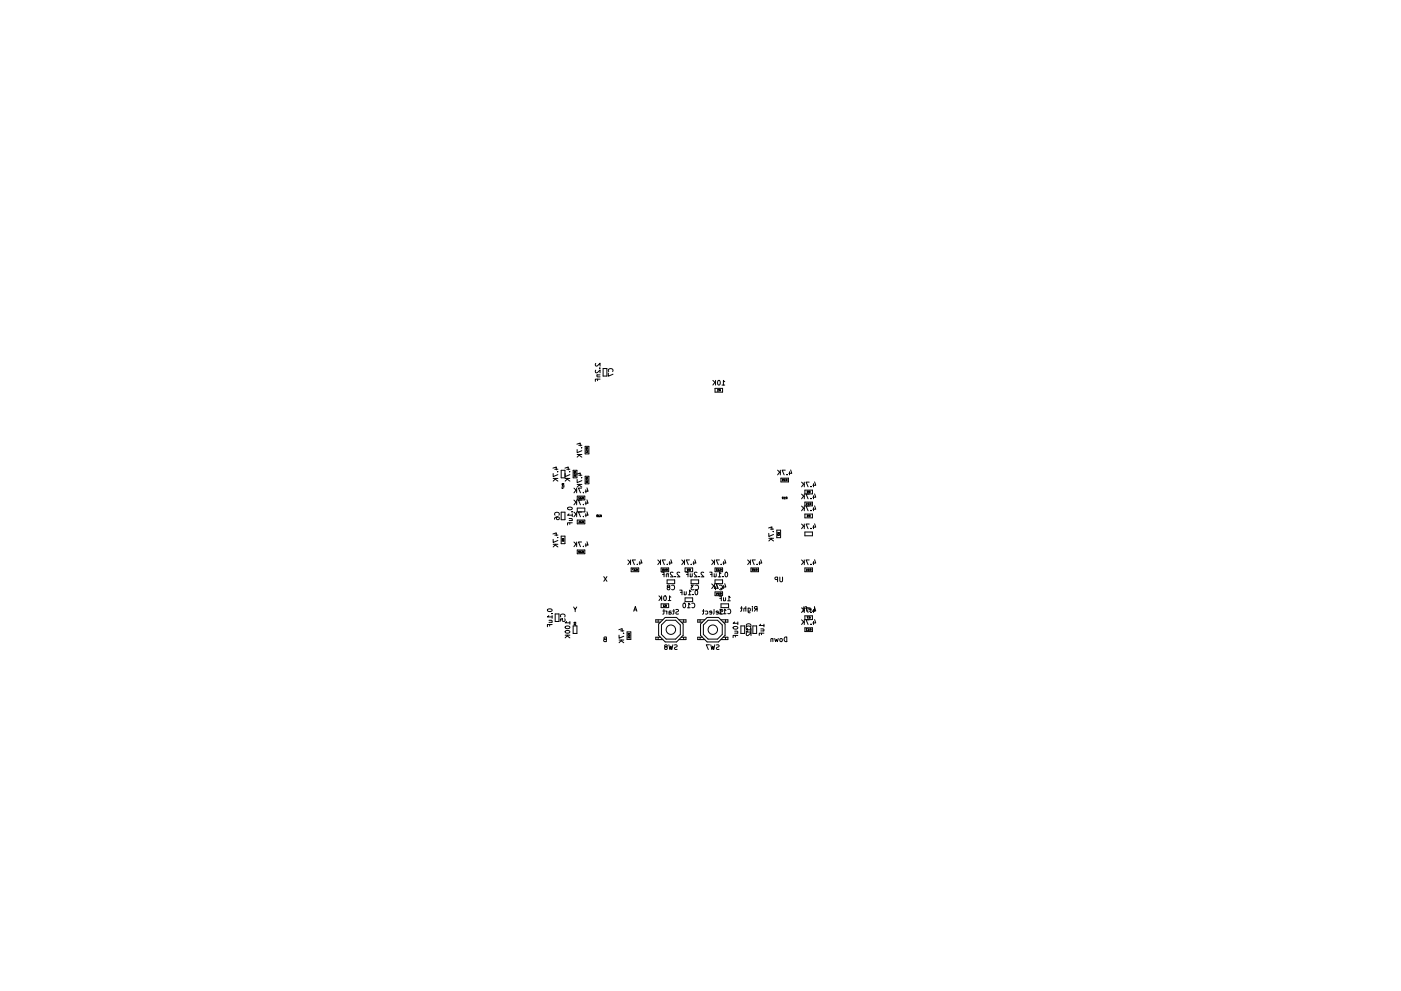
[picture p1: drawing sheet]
<svg xmlns="http://www.w3.org/2000/svg" width="297mm" height="210mm" viewBox="0 0 297 210" stroke-linecap="round" stroke-linejoin="round" font-family="sans-serif">
<g fill="none" stroke="#000" stroke-width=".21">
<path d="M126.3 77.1l-.1 .4 .3 .2 .7-.6v.6M126.3 78.5l-.1 .4 .3 .2 .7-.6v.6M126.6 79.5h.6M126.7 79.5l-.1 .4 .6 .1M127.1 78.1h.1M127.9 78.2h.8v1.6h-.8zM129 79.2v.6l1-.4M129.1 78.8a.44 .44 0 0 1 .4-.6 .44 .44 0 0 1 .4 .6M117.2 99.3l.7-.2v.6M117.6 99.6h.7M119 99.8h.8v1.6h-.8zM119.8 99.3l.7-.2v.6"/>
<path d="M120.2 99.6h.6M121.5 99.8h.8v1.6h-.8zM122.3 94.2l.7-.2v.6M122.4 95.4v.6l1-.4M122.4 96.4h1M122.7 94.5h.7M122.8 96.6l.6 .4M122.9 96.4l-.5 .6M123.3 95h.1M124.1 94.7h.8v1.6h-.8zM124.3 95.8l.1 .2 .2-.2v.2M124.4 95.4l-.2 .1h.4"/>
<path d="M124.5 95l-.2 .2-.1-.2h.4M124.5 95.1l.1 .1M124.6 95.4v.2M126.7 80.4v.4M127.2 80.4h-1v.5M151.1 80.7l.6 .6M151.6 81.1l-.5 .6M151.6 82.4h1.6v.8h-1.6zM151.7 80.7v1M152.1 83h.2M152.3 80.7h.1a.49 .49 0 0 1 .3 .5 .49 .49 0 0 1-.4 .5l-.2-.4zM152.3 82.7l-.1-.1v.4"/>
<path d="M152.6 82.8l-.1 .2M152.7 82.8l-.2-.2h.2v.4M153.1 81.7h.6M153.7 81l-.3-.3v1M164.9 99.8l.5 .5M165.4 99.8v1M166.5 99.8h-.7l.5 1M167.6 99.7l.3 .7h-.6M117.2 113.3l.7-.3v.7M117.3 114.4v.7l1-.4M117.3 100.5v.6l1-.4M117.3 115.5h1"/>
<path d="M117.3 101.5h1M117.6 113.5h.7M117.7 109.3a.44 .44 0 0 1 .4-.6 .44 .44 0 0 1 .4 .6M117.7 115.6l.6 .4M117.7 101.6l.6 .5M117.9 115.5l-.6 .5M117.9 101.5l-.6 .6M118.2 109.7l-.2 .2v.3h.5l.1-.3-.2-.2h-.6l-.2 .5M118.2 114h.1M118.2 100.1h.1M119 108.7h.8v1.6h-.8zM119 113.7h.8v1.6h-.8z"/>
<path d="M119.2 103.4v.2l.4-.1M119.3 103l-.1 .1h.4M119.4 114.3l-.2 .2v-.2h.4M119.4 102.6l-.2 .2v-.2h.4M119.4 114.3l.2 .2M119.4 102.7l.2 .2M119.4 114.6l-.1 .2h.2v-.2l-.3 .2M119.6 103v.2M119.8 100.5v.6l1-.4M119.8 101.5h1M120.3 101.6l.5 .5M120.4 107.7a.49 .49 0 0 1 .5-.2 .49 .49 0 0 1 .4 .5 .49 .49 0 0 1-.6 .2 .49 .49 0 0 1-.3-.5z"/>
<path d="M120.4 101.5l-.6 .6M120.6 109l-.3 .3h1M120.7 110l.6 .1-.1 .3M120.7 110.4h.6M120.7 100.1h.1M120.8 110.9v.4M121.2 108.6h.1M121.3 110.9h-1v.5M121.3 109v.6M121.7 106.1l.6 .6M121.7 108.6l.6 .6M121.7 103.6l.6 .5"/>
<path d="M121.7 115l.6 .6M121.8 100.5l-.1 .1h.4M121.9 100.1l-.2 .2v-.2h.4M121.9 100.2l.2 .1M121.9 100.9v.1l.2 .1-.1-.2-.3 .1M122.1 100.5v.2M122.1 106.5l-.4 .6M122.1 109.1l-.4 .5M122.1 104l-.4 .6M122.1 115.4l-.4 .6M122.3 103.6v1M122.3 106.1v1"/>
<path d="M122.3 108.6v1M122.3 115v1M122.3 100.6l.7-.3v.7M122.4 101.7v.7l1-.4M122.4 102.8h1M122.4 105.3h1.6v.8h-1.6zM122.4 107.8h1.6v.8h-1.6zM122.4 110.3h1.6v.8h-1.6zM122.4 116.7h1.6v.8h-1.6zM122.7 110.9h.2M122.7 100.8h.7M122.8 117v.3l.1-.2-.2-.2h.2l-.1 .1"/>
<path d="M122.8 102.9l.6 .4M122.9 110.6l-.1-.1v.4M122.9 105.5l-.2 .1 .2 .2h-.2M122.9 102.8l-.5 .5M123.3 101.3h.1M123.3 110.6h-.2l.2 .3h-.2M123.3 105.5l-.2 .1 .2 .2h-.2M123.3 116.9l-.2 .1 .2 .3h-.2M123.3 106.1h-.7l.5 1M123.3 108.6h-.7l.5 1M123.3 103.6h-.7l.5 1M123.3 115h-.7l.5 1"/>
<path d="M123.6 110.7l-.2 .2M123.6 105.6l-.2 .2M123.6 117.1l-.2 .2M123.7 110.7l-.2-.1 .2-.1v.4M123.7 105.6l-.2-.1 .2-.1v.4M123.7 117.1l-.2-.2h.2v.4M123.7 107v.1M123.7 109.5v.1M123.7 104.5v.1M123.7 115.9v.1M124.1 101h.8v1.6h-.8zM124.2 103.9v.7"/>
<path d="M124.2 106.4v.7M124.2 109v.6M124.2 115.3v.7M124.4 101.7l-.2 .2h.4M124.4 102.2l-.1-.1v.2l.2-.2 .1 .1v.2l-.2-.1M124.5 101.4l-.2 .2-.1-.2h.4M124.5 101.5l.1 .1M124.5 106.1l.2 .7h-.6M124.5 108.6l.2 .7h-.6M124.5 103.5l.2 .7h-.6M124.5 114.9l.2 .8h-.6M124.6 101.7v.3"/>
<path d="M126.5 109.3h.2l-.1 .3zM127.1 109.3l-.2 .1 .2 .2h-.2M127.4 109.5l-.1 .1M127.5 109.5l-.2-.2 .2-.1v.4M133.1 118.8l.6 .6M133.5 119.2l-.4 .6M133.7 118.8v1M134.7 118.8h-.6l.4 1M135.1 119.7v.1M135.6 119.1v.7M135.9 118.8l.2 .7h-.6M139.5 118.8l.5 .6"/>
<path d="M139.9 119.2l-.4 .6M140 118.8v1M141.1 118.8h-.7l.5 1M141.5 119.7v.1M142 119.1v.7M142.2 118.8l.3 .7h-.6M144.5 118.8l.6 .6M145 119.2l-.5 .6M145.1 118.8v1M146.2 118.8h-.7l.4 1M146.6 119.7v.1M147.1 119.1v.7"/>
<path d="M147.3 118.8l.3 .7h-.7M150.9 118.8l.6 .6M151.3 119.2l-.4 .6M151.5 118.8v1M152.5 118.8h-.6l.4 1M152.9 119.7v.1M153.4 119.1v.7M153.7 118.8l.2 .7h-.6M158.5 118.8l.6 .6M158.9 119.2l-.4 .6M159.1 118.8v1M160.1 118.8h-.6l.4 1"/>
<path d="M160.5 119.7v.1M161 119.1v.7M161.3 118.8l.2 .7h-.6M163 112l.7-.2v.6M163 113.2v.6l1-.4M163 114.2h1M163.3 112.3h.7M163.4 114.3l.6 .5M163.6 114.2l-.6 .6M163.9 112.8h.1M164.7 112.5h.8v1.6h-.8zM164.9 113.3v.3l.1-.1 .2 .1v-.3"/>
<path d="M165.1 113l-.2 .2v-.2h.4M165.1 113.1l.2 .1M165.3 100.2l-.4 .6M165.6 101.4h1.6v.8h-1.6zM165.9 105.6l.2 .1v-.2h-.2l.2 .3M165.9 101.6h.2v.2h-.2v.2h.2M166.2 105.8h.3M166.5 105.6l-.1-.2v.4M166.5 101.7h-.3l.3 .3h-.3M166.8 105.6l-.2 .2M166.8 101.8l-.2 .2M166.9 105.6l-.3-.1 .3-.1v.4"/>
<path d="M166.9 101.8l-.3-.1 .3-.1v.4M166.9 100.7v.1M167.4 100.1v.7M169.9 107.4l.6 .5M169.9 102.3l.6 .6M169.9 118.8l.6 .6M169.9 111.2l.6 .6M169.9 104.8l.6 .6M170.4 107.8l-.5 .6M170.4 102.7l-.5 .6M170.4 119.2l-.5 .6M170.4 111.6l-.5 .6"/>
<path d="M170.4 105.3l-.5 .5M170.5 102.3v1M170.5 104.8v1M170.5 107.4v1M170.5 111.2v1M170.5 118.8v1M170.6 104h1.7v.8h-1.7zM170.6 106.5h1.7v.8h-1.7zM170.6 109.1h1.7v.8h-1.7zM170.6 112.9h1.7v.8h-1.7zM171 106.8v.3M171.1 106.7l.1 .3h-.3"/>
<path d="M171.2 109.2h.1l.1 .2h-.2v.2h.2M171.2 104.3v.3l.2-.2-.2-.2h.1v.1M171.6 106.7l-.3 .1 .3 .3h-.3M171.6 107.4h-.7l.4 1M171.6 102.3h-.7l.4 1M171.6 118.8h-.7l.4 1M171.6 111.2h-.7l.4 1M171.6 104.8h-.7l.4 1M171.6 109.5l-.1 .1M171.6 104.4l-.1 .2M171.7 109.5l-.2-.2 .2-.1v.4M171.7 104.4l-.2-.2h.2v.4"/>
<path d="M171.8 106.9l-.1 .2M171.9 106.9l-.2-.2h.2v.4M172 108.3v.1M172 103.2v.1M172 119.7v.1M172 112.1v.1M172 105.7v.1M172.5 102.6v.7M172.5 105.2v.6M172.5 107.7v.7M172.5 111.5v.7M172.5 119.1v.7"/>
<path d="M172.7 107.3l.3 .7h-.7M172.7 102.2l.3 .8h-.7M172.7 118.8l.3 .7h-.7M172.7 111.1l.3 .7h-.7M172.7 104.8l.3 .7h-.7M116.1 129.3a.49 .49 0 0 1 .6-.2 .49 .49 0 0 1 .3 .5 .49 .49 0 0 1-.6 .2 .49 .49 0 0 1-.3-.5zM116.3 130.6l-.2 .3h1M116.4 131.6l.6 .1v.3M116.4 132h.7M116.5 132.5v.3M117 130.2h.1M117.1 132.5h-1v.5"/>
<path d="M117.1 130.6v.6M117.7 130.3h.8v1.6h-.8zM118.9 130.9a.44 .44 0 0 1 .4-.6 .44 .44 0 0 1 .4 .6M119.7 131.3v.5l-.5-.1 .1-.4h-.5v.5M119.8 134.8h1M119.9 133a.49 .49 0 0 1 .5-.3 .49 .49 0 0 1 .4 .5 .49 .49 0 0 1-.6 .3 .49 .49 0 0 1-.3-.5zM119.9 133.9a.49 .49 0 0 1 .5-.2 .49 .49 0 0 1 .4 .5 .49 .49 0 0 1-.6 .2 .49 .49 0 0 1-.3-.5zM120.1 131.9l-.3 .2h1M120.3 134.9l.5 .4M120.4 134.8l-.6 .5M120.8 131.9v.5M121.5 132.8h.8v1.6h-.8z"/>
<path d="M121.6 128.8l.3 .5 .4-.5M121.7 132.5l.3-.1v.3M121.8 132.6h.3M121.9 132l-.2 .2v-.2h.4M121.9 132.1l.2 .2M121.9 129.3v.5M128 122.3l.7 1M128.2 135.6l-.2 .2 .2 .3h.4v-1l-.5 .1v.4h.5M128.7 122.3l-.7 1M131.2 133.6l.7-.2v.6M131.3 134.7v.7l1-.4M131.3 135.8h1"/>
<path d="M131.6 133.8h.7M131.7 135.9l.6 .5M131.8 135.8l-.5 .6M132.2 134.4h.1M132.9 134.1h.9v1.6h-.9zM133.2 134.8v.2l.3-.3v.3M133.3 134.4l-.1 .2-.1-.2h.4M133.3 134.5l.2 .1M133.4 135.1l-.1 .2 .2 .1v-.3l-.4 .2M133.8 120.5h1.6v.8h-1.6zM134.4 120.7h-.3l.2 .4M134.4 129.7l.3-1 .3 1"/>
<path d="M134.5 129.4h.4M134.7 120.7l-.2 .1 .2 .3h-.2M135 120.9l-.1 .2M135.1 120.9l-.2-.2h.2v.4M139.5 131.5v.5M139.5 135.2v.5M139.6 132.4l1.4-1.4h2.4l1.4 1.4v2.4l-1.4 1.4h-2.4l-1.4-1.4zM139.7 126.4l.6 .6M140 135.2h-1v.5h1.5M140.1 126.8l-.4 .6M140.2 128.1h1.6v.8h-1.6zM140.2 120.5h1.6v.8h-1.6z"/>
<path d="M140.3 126.4v1M140.3 121.4h.5v1M140.5 121.9h.3M140.5 120.7h.2v.2h-.2v.1h.2M140.5 129.6h.4M140.5 131.5h-1.5v.5h1M140.8 129.3v.9l-.3 .1M140.8 121.1h.3M140.9 126.5v-.1a.49 .49 0 0 1 .4 .5 .49 .49 0 0 1-.4 .5l-.2-.4zM140.9 128.3l-.2 .1 .2 .3h-.2M141.1 120.8l-.1-.1v.4M141.1 129.6l.3 .2"/>
<path d="M141.1 137.2l-.2 .2 .2 .4 .3-.1 .1-.3-.5-.3v-.3l.4 .1-.1 .3M141.2 128.5l-.2 .2M141.2 131.6h2l1 1v2l-1 1h-2l-1-1v-2zM141.3 128.5l-.2-.2h.2v.4M141.4 120.9l-.2 .2M141.4 129.6v.7M141.4 123h1.6v.8h-1.6zM141.5 120.9l-.3-.2h.3v.4M141.6 124.6l-.1 .2 .1 .3 .4-.1v-.2l-.5-.3v-.3h.5l-.2 .4M141.7 127.4h.5M141.7 121.8h-.4v.6M141.7 121.7v.7"/>
<path d="M141.8 136.8l.2 1 .2-.7 .2 .7 .3-1M141.9 129.9l.4 .2-.1 .2h-.3M142.2 126.7l-.3-.3v1M142.3 129.7h-.4v.6M142.4 124.2a.44 .44 0 0 1 .6 .4 .44 .44 0 0 1-.6 .4M142.6 129.6h.4M142.7 121.5l-.4-.1-.2 .3 .6 .7h-.6M142.9 129.3v.9l-.3 .1M143 136.8l.5 .1a.42 .42 0 0 1-.5 .5l.1 .4h.5M143.1 122.3v.1M143.3 129.3l.5 .1a.42 .42 0 0 1-.5 .5l.1 .4h.5M143.9 131.5h1.5v.5h-1"/>
<path d="M144.1 121.5l-.4-.1-.2 .3 .7 .7h-.7M144.1 125.2h.5v1M144.3 125.7h.3M144.4 135.2h1v.5h-1.5M144.9 128h.1a.49 .49 0 0 1 .4 .5 .49 .49 0 0 1-.5 .4l-.1-.3zM144.9 131.5v.5M144.9 135.2v.5M145.1 125.5v.7M145.2 120.5h1.7v.8h-1.7zM145.2 126.8h1.7v.8h-1.7zM145.4 121.4h.5v1M145.5 125.5v.7l-.4-.1"/>
<path d="M145.5 121.9h.4M145.7 120.9h.2v-.2l-.2 .1 .2 .3M145.7 129h.6M145.9 126.2h.6M146.2 120.9l-.1 .2M146.3 128.2l-.3-.2v1M146.3 121.7v.7M146.3 120.9l-.2-.2h.2v.4M146.5 125.5l-.3-.3v1M146.5 123h1.6v.8h-1.6zM146.7 128a.44 .44 0 0 1 .6 .5 .44 .44 0 0 1-.6 .4M146.8 121.7l-.1 .6h-.4"/>
<path d="M146.9 126.1v.1M147.2 124.1h-.7l.4 .4-.3 .1v.4h.6M147.5 125.3l.1-.1a.49 .49 0 0 1 .4 .5 .49 .49 0 0 1-.5 .5l-.1-.4zM147.5 124.2a.44 .44 0 0 1 .6 .4 .44 .44 0 0 1-.6 .4M147.8 121.5l-.4-.1-.2 .3 .6 .7h-.6M148.2 122.3v.1M148.4 131.5v.5M148.4 135.2v.5M148.5 132.4l1.4-1.4h2.4l1.4 1.4v2.4l-1.4 1.4h-2.4l-1.4-1.4zM148.9 129.6h.4M148.9 135.2h-1v.5h1.5M149.2 129.3v.9l-.3 .1"/>
<path d="M149.2 121.5l-.4-.1-.2 .3 .6 .7h-.6M149.4 131.5h-1.5v.5h1M149.6 129.7l.3-.1 .2 .2-.1 .5h-.4M150.1 131.6h2l1 1v2l-1 1h-2l-1-1v-2zM150.4 136.8h-.7l.5 1M150.5 121.4h.4v1M150.6 121.9h.3M150.7 136.8l.2 1 .2-.7 .2 .7 .3-1M150.9 123.9l.6 .6M150.9 130l-.5-.1 .1-.2 .3-.1 .1 .2v.5h-.4M151.3 124.3l-.4 .6M151.4 129.3v.9l-.2 .1"/>
<path d="M151.4 121.7v.7M151.5 123.9v1M151.6 123h1.6v.8h-1.6zM151.6 120.5h1.6v.8h-1.6zM151.6 125.6h1.6v.8h-1.6zM151.7 124.5v.6M151.9 121.7l-.1 .6h-.4M151.9 136.8l.5 .1a.42 .42 0 0 1-.5 .5l.1 .4h.5M151.9 125.9v.3M151.9 124.1l.3 .7h-.6M152 125.7l.1 .3h-.2M152.1 120.7h-.2l.1 .1-.1 .2h.2"/>
<path d="M152.3 126.2h.2M152.3 122.4h.6M152.3 130l-.5-.1 .1-.2 .3-.1 .1 .2-.1 .5h-.3M152.4 130.2h.6M152.5 126.5h.4v1M152.5 125.9l-.1-.1v.4M152.5 120.7l-.2 .1 .2 .3h-.2M152.5 123.9h-.6l.4 1M152.6 124.2a.44 .44 0 0 1 .6 .4 .44 .44 0 0 1-.6 .4M152.6 126.9h.3M152.7 129.3l.5 .1a.42 .42 0 0 1-.5 .5l.1 .4h.4M152.8 126l-.1 .2"/>
<path d="M152.8 120.9l-.1 .2M152.8 131.5h1.5v.5h-1M152.9 121.7l-.3-.3v1M152.9 128.1h1.6v.8h-1.6zM152.9 126l-.2-.2h.2v.4M152.9 120.9l-.2-.2h.2v.4M152.9 124.8v.1M153 129.5l-.3-.3v1M153.3 122.3v.1M153.3 135.2h1v.5h-1.5M153.4 130.2h.5M153.4 126.8v.7"/>
<path d="M153.4 124.2v.7M153.7 123.8l.2 .7h-.6M153.8 121.5l.1-.1a.49 .49 0 0 1 .4 .5 .49 .49 0 0 1-.4 .4l-.2-.3zM153.8 131.5v.5M153.8 135.2v.5M153.8 126.8v.6h-.4M153.9 129.5l-.3-.3v1M154.3 127.5h.5M154.3 129.3a.44 .44 0 0 1 .6 .4 .44 .44 0 0 1-.6 .4M154.8 126.8l-.2-.3v1M155.5 133a.48 .48 0 0 1 .6-.1 .48 .48 0 0 1 .3 .4 .49 .49 0 0 1-.6 .3 .49 .49 0 0 1-.3-.5zM155.7 132l-.3 .2h1"/>
<path d="M155.8 133.9l.6 .1-.1 .3M155.8 134.3h.6M155.9 134.8v.3M156.4 134.8h-1v.5M156.4 132v.5M157 129h.4M157.1 132.8h.8v1.6h-.8zM157.2 128.7v.8l-.2 .2M158.1 129.1h-.3l-.1 .6M158.1 128.7v1M158.3 133.4a.44 .44 0 0 1 .4-.6 .44 .44 0 0 1 .4 .6M158.3 133a.44 .44 0 0 1 .4-.7 .44 .44 0 0 1 .4 .7"/>
<path d="M158.3 134.3l-.1 .4 .3 .2 .7-.7v.7M158.5 133.8l-.3 .3h1M158.5 133.3l-.3 .3h1M158.6 129v.8l.2 .2h.2M158.6 129.1l.3-.1 .2 .2-.1 .4h-.4M159.2 133.8v.6M159.2 120.5h1.6v.8h-1.6zM159.2 133.3v.6M159.5 128.7v.1M159.5 129v.7M159.6 120.7l.1 .1-.1 .3zM159.6 132.8h.8v1.6h-.8z"/>
<path d="M159.9 121.1h.2M160.1 120.8l-.1-.1v.4M160.3 129.2l-.4 .5M160.4 120.9l-.1 .2M160.5 120.9l-.2-.2h.2v.4M160.5 129.2h-.5v-.4l.5-.1v1M161.3 132.4l-.3 .3h1M161.3 133.4l.6 .1v.4M161.3 133.9h.7M161.4 134.3v.4M162 134.3h-1v.5M162 132.4v.6"/>
<path d="M163.9 135.6l-.4-.1-.1 .6M163.9 135.5v.6M164.2 135.5l.2 .6 .2-.4 .2 .4 .2-.6M164.9 123l-.5-.1-.1-.4 .6-.1v1M165.3 122.4v.8l.2 .2 .4-.2v-.8M165.4 135.6h.4v.5l-.4-.1zM166.3 135.3l.5-.2v1a.52 .52 0 0 1-.5-.2 .52 .52 0 0 1 0-.6zM169.9 129l.6 .5M169.9 131.5l.6 .6M170.2 129h.4M170.4 129.4l-.5 .6M170.4 131.9l-.5 .6"/>
<path d="M170.5 128.7v.8l-.3 .2M170.5 129v1M170.5 131.5v1M170.6 120.5h1.7v.8h-1.7zM170.6 130.7h1.7v.8h-1.7zM170.6 133.2h1.7v.8h-1.7zM170.8 128.7l.2 .1v.9M170.8 129h.4M170.9 121.1h.3M171.2 120.8l-.1-.1v.4M171.2 133.4h-.3l.2 .1-.1 .2h.2M171.3 121.1h.3"/>
<path d="M171.3 133.8h.3M171.4 130.8h-.3l.2 .4M171.6 120.8l-.2-.1v.4M171.6 133.5l-.2-.1v.4M171.6 129h-.7l.4 1M171.6 131.5h-.7l.4 1M171.6 131l-.1 .2M171.7 131l-.2-.1 .2-.1v.4M171.8 120.9l-.1 .2M171.8 133.6l-.1 .2M171.9 129.4l-.4-.1v-.2l.3-.1 .1 .2v.4h-.4M171.9 120.9l-.2-.2h.2v.4"/>
<path d="M171.9 133.6l-.2-.2h.2v.4M172 129.9v.1M172 132.4v.1M172.5 129.3v.7M172.5 131.8v.7M172.7 128.7v1h-.5M172.7 128.9l.3 .7h-.7M172.7 131.5l.3 .7h-.7"/>
<circle cx="142.2" cy="133.6" r="1"/>
<circle cx="151.1" cy="133.6" r="1"/>
</g>
</svg>
